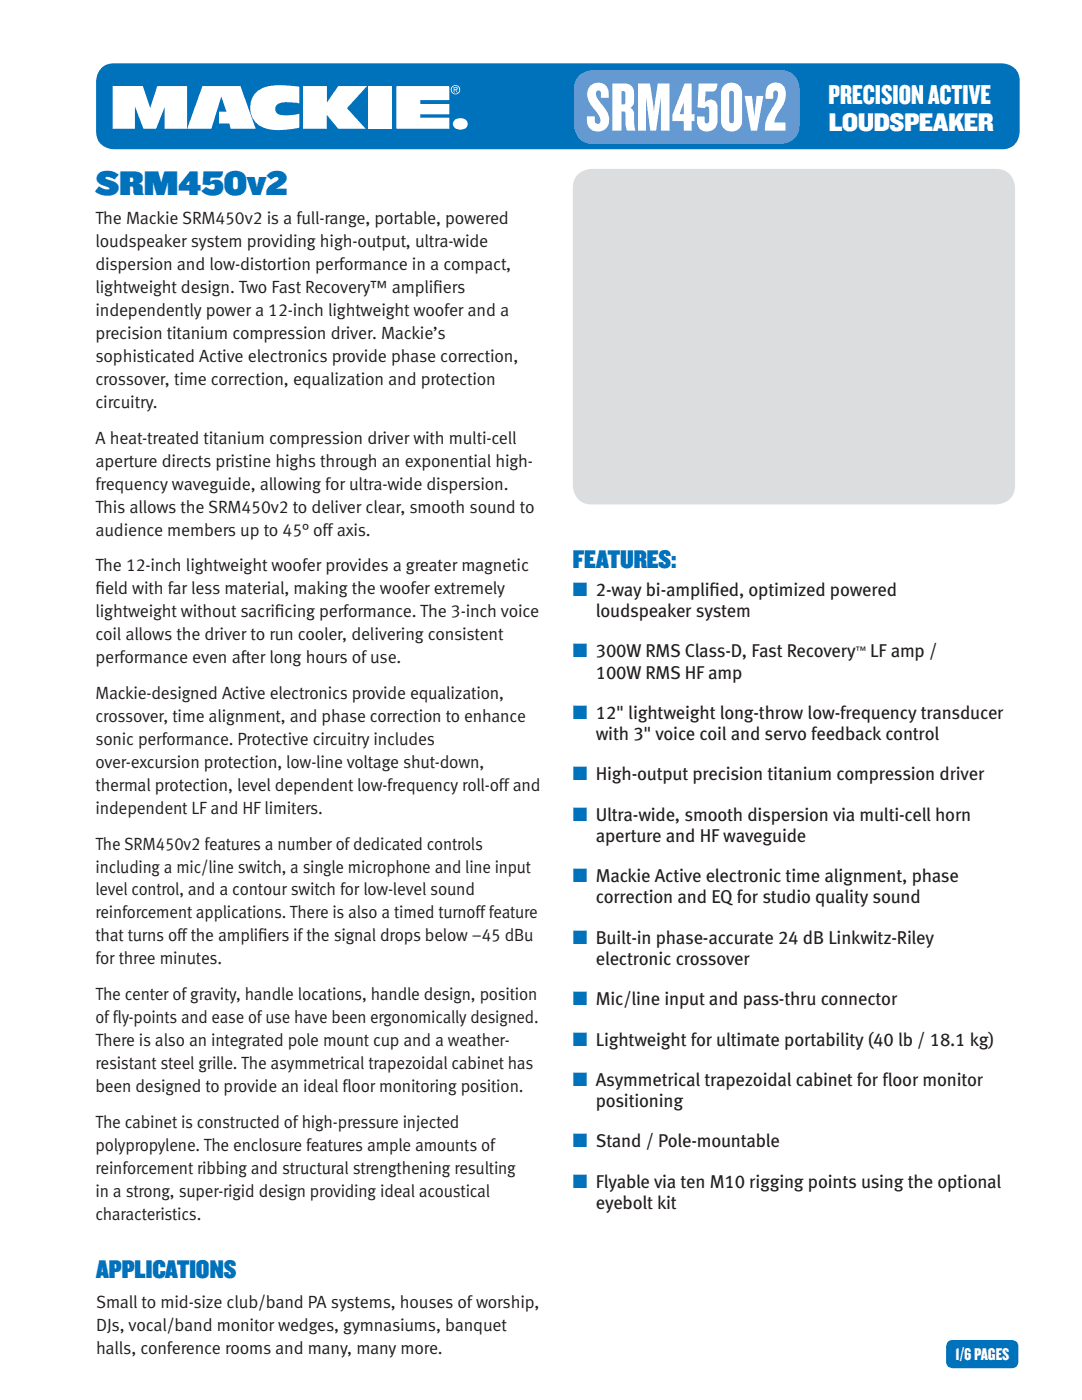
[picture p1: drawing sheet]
<svg xmlns="http://www.w3.org/2000/svg" width="216mm" height="279mm" viewBox="0 0 216 279" stroke-linecap="round" stroke-linejoin="round" font-family="sans-serif">
<defs><g id="words">
<text font-size="14.1" fill="#fff" x="116.9" y="26.1">SRM450v2</text>
<text font-size="7.1" fill="#0072bc" x="19" y="38.9">SRM450v2</text>
<text font-size="5.6" fill="#fff" x="165.3" y="20.8">PRECISION ACTIVE</text>
<text font-size="5.3" fill="#fff" x="165.3" y="26.1">LOUDSPEAKER</text>
<g font-size="5.3" fill="#0072bc">
<text x="114.3" y="113.3">FEATURES:</text>
<text x="19.2" y="255">APPLICATIONS</text>
</g>
<g font-size="3.9" fill="#0072bc">
<text x="114.3" y="118.9">■ 2-way bi-amplif</text>
<text x="114.3" y="131.2">■ 300W RMS Class-D, Fast Recovery</text>
<text x="114.3" y="143.5">■ 12&quot; lightweight long-throw low-frequency transducer</text>
<text x="114.3" y="155.8">■ High-output precision titanium compression driver</text>
<text x="114.3" y="163.8">■ Ultra-wide, smooth dispersion via multi-cell horn</text>
<text x="114.3" y="176.1">■ Mackie Active electronic time alignment, phase</text>
<text x="114.3" y="188.4">■ Built-in phase-accurate 24 dB Linkwitz-Riley</text>
<text x="114.3" y="200.6">■ Mic/line input and pass-thru connector</text>
<text x="114.3" y="208.7">■ Lightweight for ultimate portability (40 lb / 18.1 kg)</text>
<text x="114.3" y="216.7">■ Asymmetrical trapezoidal cabinet for f</text>
<text x="114.3" y="229">■ Stand / Pole-mountable</text>
<text x="114.3" y="237">■ Flyable via ten M10 rigging points using the optional</text>
</g>
<g font-size="3.7" fill="#231f20">
<text x="141.6" y="118.9">ied, optimized powered</text>
<text x="118.9" y="123.2">loudspeaker system</text>
<text x="173.7" y="131.2">LF amp /</text>
<text x="118.9" y="135.4">100W RMS HF amp</text>
<text x="118.9" y="147.7">with 3&quot; voice coil and servo feedback control</text>
<text x="118.9" y="168">aperture and HF waveguide</text>
<text x="118.9" y="180.3">correction and EQ for studio quality sound</text>
<text x="118.9" y="192.6">electronic crossover</text>
<text x="118.9" y="221">positioning</text>
<text x="176.1" y="216.7">loor monitor</text>
<text x="118.9" y="241.3">eyebolt kit</text>
</g>
<g font-size="3.5" fill="#231f20">
<text x="19" y="44.7">The Mackie SRM450v2 is a full-range, portable, powered</text>
<text x="19" y="49.3">loudspeaker system providing high-output, ultra-wide</text>
<text x="19" y="53.9">dispersion and low-distortion performance in a compact,</text>
<text x="19" y="58.5">lightweight design. Two Fast Recovery™ amplif</text>
<text x="86.4" y="58.5">iers</text>
<text x="19" y="63.1">independently power a 12-inch lightweight woofer and a</text>
<text x="19" y="67.7">precision titanium compression driver. Mackie’s</text>
<text x="19" y="72.2">sophisticated Active electronics provide phase correction,</text>
<text x="19" y="76.8">crossover, time correction, equalization and protection</text>
<text x="19" y="81.4">circuitry.</text>
<text x="19" y="88.5">A heat-treated titanium compression driver with multi-cell</text>
<text x="19" y="93.1">aperture directs pristine highs through an exponential high-</text>
<text x="19" y="97.7">frequency waveguide, allowing for ultra-wide dispersion.</text>
<text x="19" y="102.3">This allows the SRM450v2 to deliver clear, smooth sound to</text>
<text x="19" y="106.9">audience members up to 45° off axis.</text>
<text x="19" y="114">The 12-inch lightweight woofer provides a greater magnetic</text>
<text x="19" y="118.6">f</text>
<text x="19" y="118.6">ield with far less material, making the woofer extremely</text>
<text x="19" y="123.2">lightweight without sacrif</text>
<text x="54.9" y="123.2">icing performance. The 3-inch voice</text>
<text x="19" y="127.8">coil allows the driver to run cooler, delivering consistent</text>
<text x="19" y="132.4">performance even after long hours of use.</text>
<text x="19" y="139.5">Mackie-designed Active electronics provide equalization,</text>
<text x="19" y="144.1">crossover, time alignment, and phase correction to enhance</text>
<text x="19" y="148.7">sonic performance. Protective circuitry includes</text>
<text x="19" y="153.2">over-excursion protection, low-line voltage shut-down,</text>
<text x="19" y="157.8">thermal protection, level dependent low-frequency roll-off and</text>
<text x="19" y="162.4">independent LF and HF limiters.</text>
<text x="19" y="169.5">The SRM450v2 features a number of dedicated controls</text>
<text x="19" y="174.1">including a mic/line switch, a single microphone and line input</text>
<text x="19.1" y="178.7">level control, and a contour switch for low-level sound</text>
<text x="19" y="183.3">reinforcement applications. There is also a timed turnoff feature</text>
<text x="19" y="187.9">that turns off the amplif</text>
<text x="51.5" y="187.9">iers if the signal drops below –45 dBu</text>
<text x="19" y="192.5">for three minutes.</text>
<text x="19" y="199.6">The center of gravity, handle locations, handle design, position</text>
<text x="19" y="204.2">of f</text>
<text x="19" y="208.8">There is also an integrated pole mount cup and a weather-</text>
<text x="22.5" y="204.2">ly-points and ease of use have been ergonomically designed.</text>
<text x="19" y="213.4">resistant steel grille. The asymmetrical trapezoidal cabinet has</text>
<text x="19" y="217.9">been designed to provide an ideal f</text>
<text x="68.3" y="217.9">loor monitoring position.</text>
<text x="19" y="225.1">The cabinet is constructed of high-pressure injected</text>
<text x="19" y="229.7">polypropylene. The enclosure features ample amounts of</text>
<text x="19" y="234.2">reinforcement ribbing and structural strengthening resulting</text>
<text x="19" y="238.8">in a strong, super-rigid design providing ideal acoustical</text>
<text x="19" y="243.4">characteristics.</text>
<text x="19.2" y="261">Small to mid-size club/band PA systems, houses of worship,</text>
<text x="19.2" y="265.6">DJs, vocal/band monitor wedges, gymnasiums, banquet</text>
<text x="19.2" y="270.2">halls, conference rooms and many, many more.</text>
</g>
<text font-size="3.5" fill="#fff" x="190.6" y="271.4">1/6 PAGES</text>
<text font-size="2.1" fill="#231f20" x="170.8" y="130.5">™</text>
</g></defs>
<path d="M115.3 34.8a4.4 4.4 0 0 1 2.8-1.1h80.6a3.7 3.7 0 0 1 3.8 3.8v59.4a3.7 3.7 0 0 1-3.8 3.8h-80.6a3.7 3.7 0 0 1-3.8-3.8v-59.4l.1-1.1 .4-.9z" fill="#dcdddf"/>
<g fill="#0072bc">
<path d="M189.1 267.9l.3-.3 .7-.2h11.8a1.27 1.27 0 0 1 1.3 1.3v3.1a1.27 1.27 0 0 1-1.3 1.2h-11.8a1.27 1.27 0 0 1-1.3-1.2v-3.1z"/>
<path d="M20.2 13.6l.7-.5 .8-.3 1-.2h177.2a3.5 3.5 0 0 1 3.6 3.6v10a3.5 3.5 0 0 1-3.6 3.6h-177.2a3.5 3.5 0 0 1-3.5-3.6v-10.4a3.9 3.9 0 0 1 1-2.2z"/>
</g>
<g fill="#fff">
<path d="M79.1 17.2h10.5v2.8h-5.7v.8h5.8v2h-5.8v.7h5.8v2.2h-10.6z"/>
<path d="M73.4 17.2h4.7v8.5h-4.7z"/>
<path d="M60.5 17.2h4.7v3.3l2.3-3.3h5.7l-4 4.4 3.8 4.1h-5.5l-2.3-2.8v2.8h-4.7z"/>
<path d="M40.4 17.2h7.6l3 8.5h-5l-.3-1h-2v-2.4h1.5l-1-3-2 6.4h-4.8z"/>
<path d="M22.5 17.2h6l1.5 4.4 1.4-4.4h5.9v8.5h-4.5v-4.3l-1.7 4.3h-2.5l-1.7-4.5v4.5h-4.4z"/>
<path d="M51.1 18.4a7.4 7.4 0 0 1 5.9-1.4l2.7 .3v3.4a8.2 8.2 0 0 0-4.2 0 1.2 1.2 0 0 0-.5 1.3 1.2 1.2 0 0 0 1 .9l1.7 .1 2-.3v2.8a18.1 18.1 0 0 1-6.1 .3 4.4 4.4 0 0 1-2.5-7.4z"/>
<path d="M90.6 24.1a1.58 1.58 0 0 1 1.6-.5 1.58 1.58 0 0 1 1.1 1.1 1.55 1.55 0 0 1-1.3 1.2 1.55 1.55 0 0 1-1.6-.8v-.7z"/>
<path d="M89.9 17.9a.95 .95 0 0 1 1.9 0 .95 .95 0 0 1-1.9 0zM90.1 17.9a.8 .8 0 0 0 1.6 0 .8 .8 0 0 0-1.6 0zM90.5 17.4h.6a.3 .3 0 0 1 .2 .3 .3 .3 0 0 1-.3 .3l.3 .4h-.1l-.3-.4h-.2v.4h-.2zM90.7 17.5v.3h.4v-.3z"/>
</g>
<path d="M115.5 15.1a4.4 4.4 0 0 1 2.8-1.1h37.4a3.7 3.7 0 0 1 3.9 3.8v7.1a3.7 3.7 0 0 1-3.9 3.8h-37.4a3.7 3.7 0 0 1-3.8-3.8v-7.1l.2-1.1 .3-.9z" fill="#6599d1"/>
<use href="#words"/>
</svg>
